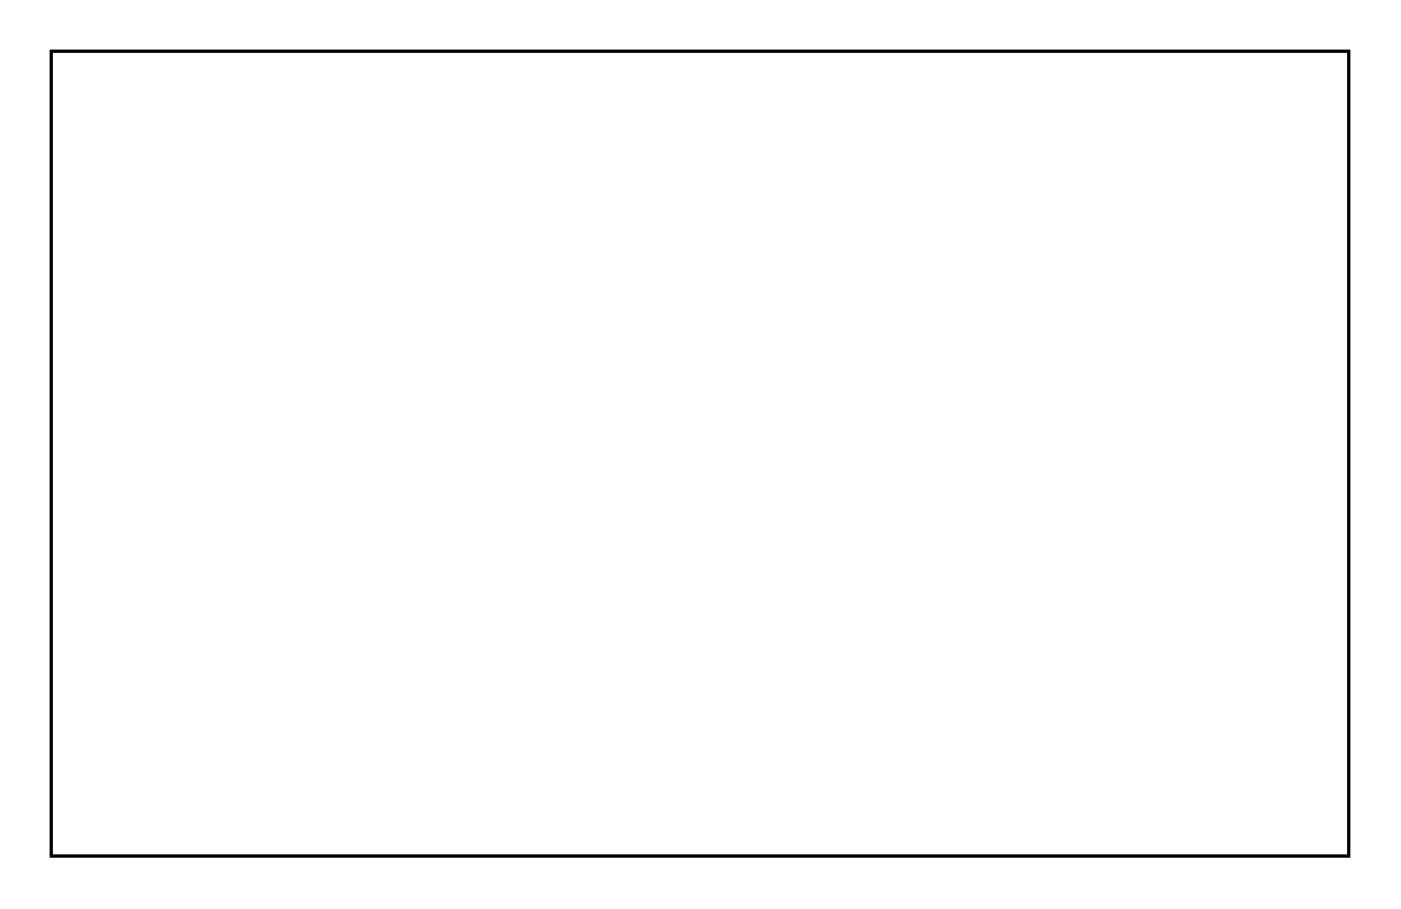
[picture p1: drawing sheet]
<svg xmlns="http://www.w3.org/2000/svg" width="99mm" height="65mm" viewBox="0 0 99 65" stroke-linecap="round" stroke-linejoin="round" font-family="sans-serif">
<path d="M3.6 3.6h92.2v57.2h-92.2z" fill="none" stroke="#000" stroke-width=".2"/>
<path d="M3.6 3.6v57.2h92.2v-57.2zM3.6 3.6h92.2v57.2h-92.2z" fill="#000"/>
<circle cx="75.4" cy="18.9" r=".74" fill="#fff"/>
<circle cx="75.4" cy="18.9" r=".74" fill="none" stroke="#fff" stroke-width=".76" stroke-linecap="butt"/>
<circle cx="62.7" cy="29" r=".74" fill="#fff"/>
<circle cx="62.7" cy="29" r=".74" fill="none" stroke="#fff" stroke-width=".76" stroke-linecap="butt"/>
<circle cx="65.3" cy="29" r=".74" fill="#fff"/>
<circle cx="65.3" cy="29" r=".74" fill="none" stroke="#fff" stroke-width=".76" stroke-linecap="butt"/>
<circle cx="67.8" cy="29" r=".74" fill="#fff"/>
<circle cx="67.8" cy="29" r=".74" fill="none" stroke="#fff" stroke-width=".76" stroke-linecap="butt"/>
<circle cx="24.6" cy="8.7" r=".74" fill="#fff"/>
<circle cx="24.6" cy="8.7" r=".74" fill="none" stroke="#fff" stroke-width=".76" stroke-linecap="butt"/>
<circle cx="24.6" cy="11.3" r=".74" fill="#fff"/>
<circle cx="24.6" cy="11.3" r=".74" fill="none" stroke="#fff" stroke-width=".76" stroke-linecap="butt"/>
<circle cx="9.4" cy="34.1" r=".74" fill="#fff"/>
<circle cx="9.4" cy="34.1" r=".74" fill="none" stroke="#fff" stroke-width=".76" stroke-linecap="butt"/>
<circle cx="9.4" cy="36.7" r=".74" fill="#fff"/>
<circle cx="9.4" cy="36.7" r=".74" fill="none" stroke="#fff" stroke-width=".76" stroke-linecap="butt"/>
<circle cx="9.4" cy="39.2" r=".74" fill="#fff"/>
<circle cx="9.4" cy="39.2" r=".74" fill="none" stroke="#fff" stroke-width=".76" stroke-linecap="butt"/>
<circle cx="9.4" cy="41.7" r=".74" fill="#fff"/>
<circle cx="9.4" cy="41.7" r=".74" fill="none" stroke="#fff" stroke-width=".76" stroke-linecap="butt"/>
<circle cx="9.4" cy="44.3" r=".74" fill="#fff"/>
<circle cx="9.4" cy="44.3" r=".74" fill="none" stroke="#fff" stroke-width=".76" stroke-linecap="butt"/>
<circle cx="9.4" cy="46.8" r=".74" fill="#fff"/>
<circle cx="9.4" cy="46.8" r=".74" fill="none" stroke="#fff" stroke-width=".76" stroke-linecap="butt"/>
<circle cx="9.4" cy="49.4" r=".74" fill="#fff"/>
<circle cx="9.4" cy="49.4" r=".74" fill="none" stroke="#fff" stroke-width=".76" stroke-linecap="butt"/>
<circle cx="9.4" cy="51.9" r=".74" fill="#fff"/>
<circle cx="9.4" cy="51.9" r=".74" fill="none" stroke="#fff" stroke-width=".76" stroke-linecap="butt"/>
<circle cx="9.4" cy="29" r=".74" fill="#fff"/>
<circle cx="9.4" cy="29" r=".74" fill="none" stroke="#fff" stroke-width=".76" stroke-linecap="butt"/>
<circle cx="9.4" cy="31.6" r=".74" fill="#fff"/>
<circle cx="9.4" cy="31.6" r=".74" fill="none" stroke="#fff" stroke-width=".76" stroke-linecap="butt"/>
<circle cx="29.7" cy="49.4" r=".57" fill="#fff"/>
<circle cx="29.7" cy="49.4" r=".57" fill="none" stroke="#fff" stroke-width=".43"/>
<path d="M28.6 48.9a.66 .66 0 0 0-.1 .7 .66 .66 0 0 0 .6 .4h1.3a.66 .66 0 0 0 .7-.6 .66 .66 0 0 0-.7-.7h-1.3zM29.4 49.4a.41 .41 0 0 1 .8 0 .41 .41 0 0 1-.8 0z" fill="#fff"/>
<g fill="none" stroke="#fff" stroke-width=".51">
<path d="M28.6 48.9l.5-.2h1.3a.66 .66 0 0 1 .7 .7 .66 .66 0 0 1-.7 .6h-1.3a.66 .66 0 0 1-.6-.4 .66 .66 0 0 1 .1-.7z"/>
<circle cx="29.8" cy="49.4" r=".41"/>
</g>
<circle cx="29.7" cy="46.8" r=".57" fill="#fff"/>
<circle cx="29.7" cy="46.8" r=".57" fill="none" stroke="#fff" stroke-width=".43"/>
<path d="M28.6 46.4a.66 .66 0 0 0-.1 .7 .66 .66 0 0 0 .6 .4h1.3a.66 .66 0 0 0 .7-.7 .66 .66 0 0 0-.7-.6h-1.3zM29.4 46.8a.41 .41 0 0 1 .8 0 .41 .41 0 0 1-.8 0z" fill="#fff"/>
<g fill="none" stroke="#fff" stroke-width=".51">
<path d="M28.6 46.4l.5-.2h1.3a.66 .66 0 0 1 .7 .6 .66 .66 0 0 1-.7 .7h-1.3a.66 .66 0 0 1-.6-.4 .66 .66 0 0 1 .1-.7z"/>
<circle cx="29.8" cy="46.8" r=".41"/>
</g>
<circle cx="29.7" cy="44.3" r=".57" fill="#fff"/>
<circle cx="29.7" cy="44.3" r=".57" fill="none" stroke="#fff" stroke-width=".43"/>
<path d="M28.6 43.8a.66 .66 0 0 0-.1 .7 .66 .66 0 0 0 .6 .4h1.3a.66 .66 0 0 0 .7-.6 .66 .66 0 0 0-.7-.7h-1.3zM29.4 44.3a.41 .41 0 0 1 .8 0 .41 .41 0 0 1-.8 0z" fill="#fff"/>
<g fill="none" stroke="#fff" stroke-width=".51">
<path d="M28.6 43.8l.5-.2h1.3a.66 .66 0 0 1 .7 .7 .66 .66 0 0 1-.7 .6h-1.3a.66 .66 0 0 1-.6-.4 .66 .66 0 0 1 .1-.7z"/>
<circle cx="29.8" cy="44.3" r=".41"/>
</g>
<circle cx="29.7" cy="41.7" r=".57" fill="#fff"/>
<circle cx="29.7" cy="41.7" r=".57" fill="none" stroke="#fff" stroke-width=".43"/>
<path d="M28.6 41.3a.66 .66 0 0 0-.1 .7 .66 .66 0 0 0 .6 .4h1.3a.66 .66 0 0 0 .7-.7 .66 .66 0 0 0-.7-.6h-1.3zM29.4 41.7a.41 .41 0 0 1 .8 0 .41 .41 0 0 1-.8 0z" fill="#fff"/>
<g fill="none" stroke="#fff" stroke-width=".51">
<path d="M28.6 41.3l.5-.2h1.3a.66 .66 0 0 1 .7 .6 .66 .66 0 0 1-.7 .7h-1.3a.66 .66 0 0 1-.6-.4 .66 .66 0 0 1 .1-.7z"/>
<circle cx="29.8" cy="41.7" r=".41"/>
</g>
<circle cx="29.7" cy="39.2" r=".57" fill="#fff"/>
<circle cx="29.7" cy="39.2" r=".57" fill="none" stroke="#fff" stroke-width=".43"/>
<path d="M28.6 38.7a.66 .66 0 0 0-.1 .8 .66 .66 0 0 0 .6 .4h1.3a.66 .66 0 0 0 .7-.7 .66 .66 0 0 0-.7-.7h-1.3zM29.4 39.2a.41 .41 0 0 1 .8 0 .41 .41 0 0 1-.8 0z" fill="#fff"/>
<g fill="none" stroke="#fff" stroke-width=".51">
<path d="M28.6 38.7l.5-.2h1.3a.66 .66 0 0 1 .7 .7 .66 .66 0 0 1-.7 .7h-1.3a.66 .66 0 0 1-.6-.4 .66 .66 0 0 1 .1-.8z"/>
<circle cx="29.8" cy="39.2" r=".41"/>
</g>
<circle cx="29.7" cy="36.7" r=".57" fill="#fff"/>
<circle cx="29.7" cy="36.7" r=".57" fill="none" stroke="#fff" stroke-width=".43"/>
<path d="M28.6 36.2a.66 .66 0 0 0-.1 .7 .66 .66 0 0 0 .6 .4h1.3a.66 .66 0 0 0 .7-.6 .66 .66 0 0 0-.7-.7h-1.3zM29.4 36.7a.41 .41 0 0 1 .8 0 .41 .41 0 0 1-.8 0z" fill="#fff"/>
<g fill="none" stroke="#fff" stroke-width=".51">
<path d="M28.6 36.2l.5-.2h1.3a.66 .66 0 0 1 .7 .7 .66 .66 0 0 1-.7 .6h-1.3a.66 .66 0 0 1-.6-.4 .66 .66 0 0 1 .1-.7z"/>
<circle cx="29.8" cy="36.7" r=".41"/>
</g>
<circle cx="29.7" cy="34.1" r=".57" fill="#fff"/>
<circle cx="29.7" cy="34.1" r=".57" fill="none" stroke="#fff" stroke-width=".43"/>
<path d="M28.6 33.7a.66 .66 0 0 0-.1 .7 .66 .66 0 0 0 .6 .4h1.3a.66 .66 0 0 0 .7-.7 .66 .66 0 0 0-.7-.6h-1.3zM29.4 34.1a.41 .41 0 0 1 .8 0 .41 .41 0 0 1-.8 0z" fill="#fff"/>
<g fill="none" stroke="#fff" stroke-width=".51">
<path d="M28.6 33.7l.5-.2h1.3a.66 .66 0 0 1 .7 .6 .66 .66 0 0 1-.7 .7h-1.3a.66 .66 0 0 1-.6-.4 .66 .66 0 0 1 .1-.7z"/>
<circle cx="29.8" cy="34.1" r=".41"/>
</g>
<circle cx="29.7" cy="31.6" r=".57" fill="#fff"/>
<circle cx="29.7" cy="31.6" r=".57" fill="none" stroke="#fff" stroke-width=".43"/>
<path d="M28.6 31.1a.66 .66 0 0 0-.1 .7 .66 .66 0 0 0 .6 .4h1.3a.66 .66 0 0 0 .7-.6 .66 .66 0 0 0-.7-.7h-1.3zM29.4 31.6a.41 .41 0 0 1 .8 0 .41 .41 0 0 1-.8 0z" fill="#fff"/>
<g fill="none" stroke="#fff" stroke-width=".51">
<path d="M28.6 31.1l.5-.2h1.3a.66 .66 0 0 1 .7 .7 .66 .66 0 0 1-.7 .6h-1.3a.66 .66 0 0 1-.6-.4 .66 .66 0 0 1 .1-.7z"/>
<circle cx="29.8" cy="31.6" r=".41"/>
</g>
<circle cx="29.7" cy="29" r=".57" fill="#fff"/>
<circle cx="29.7" cy="29" r=".57" fill="none" stroke="#fff" stroke-width=".43"/>
<path d="M28.6 28.6a.66 .66 0 0 0-.1 .7 .66 .66 0 0 0 .6 .4h1.3a.66 .66 0 0 0 .7-.7 .66 .66 0 0 0-.7-.6h-1.3zM29.4 29a.41 .41 0 0 1 .8 0 .41 .41 0 0 1-.8 0z" fill="#fff"/>
<g fill="none" stroke="#fff" stroke-width=".51">
<path d="M28.6 28.6l.5-.2h1.3a.66 .66 0 0 1 .7 .6 .66 .66 0 0 1-.7 .7h-1.3a.66 .66 0 0 1-.6-.4 .66 .66 0 0 1 .1-.7z"/>
<circle cx="29.8" cy="29" r=".41"/>
</g>
<circle cx="29.7" cy="26.5" r=".57" fill="#fff"/>
<circle cx="29.7" cy="26.5" r=".57" fill="none" stroke="#fff" stroke-width=".43"/>
<path d="M28.6 26a.66 .66 0 0 0-.1 .8 .66 .66 0 0 0 .6 .4h1.3a.66 .66 0 0 0 .7-.7 .66 .66 0 0 0-.7-.7h-1.3zM29.4 26.5a.41 .41 0 0 1 .8 0 .41 .41 0 0 1-.8 0z" fill="#fff"/>
<g fill="none" stroke="#fff" stroke-width=".51">
<path d="M28.6 26l.5-.2h1.3a.66 .66 0 0 1 .7 .7 .66 .66 0 0 1-.7 .7h-1.3a.66 .66 0 0 1-.6-.4 .66 .66 0 0 1 .1-.8z"/>
<circle cx="29.8" cy="26.5" r=".41"/>
</g>
<circle cx="29.7" cy="24" r=".57" fill="#fff"/>
<circle cx="29.7" cy="24" r=".57" fill="none" stroke="#fff" stroke-width=".43"/>
<path d="M28.6 23.5a.66 .66 0 0 0-.1 .7 .66 .66 0 0 0 .6 .4h1.3a.66 .66 0 0 0 .7-.6 .66 .66 0 0 0-.7-.7h-1.3zM29.4 24a.41 .41 0 0 1 .8 0 .41 .41 0 0 1-.8 0z" fill="#fff"/>
<g fill="none" stroke="#fff" stroke-width=".51">
<path d="M28.6 23.5l.5-.2h1.3a.66 .66 0 0 1 .7 .7 .66 .66 0 0 1-.7 .6h-1.3a.66 .66 0 0 1-.6-.4 .66 .66 0 0 1 .1-.7z"/>
<circle cx="29.8" cy="24" r=".41"/>
</g>
<circle cx="29.7" cy="21.4" r=".57" fill="#fff"/>
<circle cx="29.7" cy="21.4" r=".57" fill="none" stroke="#fff" stroke-width=".43"/>
<path d="M28.6 21a.66 .66 0 0 0-.1 .7 .66 .66 0 0 0 .6 .4h1.3a.66 .66 0 0 0 .7-.7 .66 .66 0 0 0-.7-.6h-1.3zM29.4 21.4a.41 .41 0 0 1 .8 0 .41 .41 0 0 1-.8 0z" fill="#fff"/>
<g fill="none" stroke="#fff" stroke-width=".51">
<path d="M28.6 21l.5-.2h1.3a.66 .66 0 0 1 .7 .6 .66 .66 0 0 1-.7 .7h-1.3a.66 .66 0 0 1-.6-.4 .66 .66 0 0 1 .1-.7z"/>
<circle cx="29.8" cy="21.4" r=".41"/>
</g>
<circle cx="29.7" cy="18.9" r=".57" fill="#fff"/>
<circle cx="29.7" cy="18.9" r=".57" fill="none" stroke="#fff" stroke-width=".43"/>
<path d="M28.6 18.4a.66 .66 0 0 0-.1 .7 .66 .66 0 0 0 .6 .4h1.3a.66 .66 0 0 0 .7-.6 .66 .66 0 0 0-.7-.7h-1.3zM29.4 18.9a.41 .41 0 0 1 .8 0 .41 .41 0 0 1-.8 0z" fill="#fff"/>
<g fill="none" stroke="#fff" stroke-width=".51">
<path d="M28.6 18.4l.5-.2h1.3a.66 .66 0 0 1 .7 .7 .66 .66 0 0 1-.7 .6h-1.3a.66 .66 0 0 1-.6-.4 .66 .66 0 0 1 .1-.7z"/>
<circle cx="29.8" cy="18.9" r=".41"/>
</g>
<circle cx="29.7" cy="16.3" r=".57" fill="#fff"/>
<circle cx="29.7" cy="16.3" r=".57" fill="none" stroke="#fff" stroke-width=".43"/>
<path d="M28.6 15.9a.66 .66 0 0 0-.1 .7 .66 .66 0 0 0 .6 .4h1.3a.66 .66 0 0 0 .7-.7 .66 .66 0 0 0-.7-.6h-1.3zM29.4 16.3a.41 .41 0 0 1 .8 0 .41 .41 0 0 1-.8 0z" fill="#fff"/>
<g fill="none" stroke="#fff" stroke-width=".51">
<path d="M28.6 15.9l.5-.2h1.3a.66 .66 0 0 1 .7 .6 .66 .66 0 0 1-.7 .7h-1.3a.66 .66 0 0 1-.6-.4 .66 .66 0 0 1 .1-.7z"/>
<circle cx="29.8" cy="16.3" r=".41"/>
</g>
<circle cx="29.7" cy="13.8" r=".57" fill="#fff"/>
<circle cx="29.7" cy="13.8" r=".57" fill="none" stroke="#fff" stroke-width=".43"/>
<path d="M28.6 13.3a.66 .66 0 0 0-.1 .8 .66 .66 0 0 0 .6 .4h1.3a.66 .66 0 0 0 .7-.7 .66 .66 0 0 0-.7-.7h-1.3zM29.4 13.8a.41 .41 0 0 1 .8 0 .41 .41 0 0 1-.8 0z" fill="#fff"/>
<g fill="none" stroke="#fff" stroke-width=".51">
<path d="M28.6 13.3l.5-.2h1.3a.66 .66 0 0 1 .7 .7 .66 .66 0 0 1-.7 .7h-1.3a.66 .66 0 0 1-.6-.4 .66 .66 0 0 1 .1-.8z"/>
<circle cx="29.8" cy="13.8" r=".41"/>
</g>
<circle cx="55.1" cy="13.8" r=".57" fill="#fff"/>
<circle cx="55.1" cy="13.8" r=".57" fill="none" stroke="#fff" stroke-width=".43"/>
<path d="M54 13.3a.66 .66 0 0 0-.2 .8 .66 .66 0 0 0 .6 .4h1.3a.66 .66 0 0 0 .7-.7 .66 .66 0 0 0-.7-.7h-1.3zM54.7 13.8a.41 .41 0 0 1 .8 0 .41 .41 0 0 1-.8 0z" fill="#fff"/>
<g fill="none" stroke="#fff" stroke-width=".51">
<path d="M54 13.3l.4-.2h1.3a.66 .66 0 0 1 .7 .7 .66 .66 0 0 1-.7 .7h-1.3a.66 .66 0 0 1-.6-.4 .66 .66 0 0 1 .2-.8z"/>
<circle cx="55.1" cy="13.8" r=".41"/>
</g>
<circle cx="55.1" cy="16.3" r=".57" fill="#fff"/>
<circle cx="55.1" cy="16.3" r=".57" fill="none" stroke="#fff" stroke-width=".43"/>
<path d="M54 15.9a.66 .66 0 0 0-.2 .7 .66 .66 0 0 0 .6 .4h1.3a.66 .66 0 0 0 .7-.7 .66 .66 0 0 0-.7-.6h-1.3zM54.7 16.3a.41 .41 0 0 1 .8 0 .41 .41 0 0 1-.8 0z" fill="#fff"/>
<g fill="none" stroke="#fff" stroke-width=".51">
<path d="M54 15.9l.4-.2h1.3a.66 .66 0 0 1 .7 .6 .66 .66 0 0 1-.7 .7h-1.3a.66 .66 0 0 1-.6-.4 .66 .66 0 0 1 .2-.7z"/>
<circle cx="55.1" cy="16.3" r=".41"/>
</g>
<circle cx="55.1" cy="18.9" r=".57" fill="#fff"/>
<circle cx="55.1" cy="18.9" r=".57" fill="none" stroke="#fff" stroke-width=".43"/>
<path d="M54 18.4a.66 .66 0 0 0-.2 .7 .66 .66 0 0 0 .6 .4h1.3a.66 .66 0 0 0 .7-.6 .66 .66 0 0 0-.7-.7h-1.3zM54.7 18.9a.41 .41 0 0 1 .8 0 .41 .41 0 0 1-.8 0z" fill="#fff"/>
<g fill="none" stroke="#fff" stroke-width=".51">
<path d="M54 18.4l.4-.2h1.3a.66 .66 0 0 1 .7 .7 .66 .66 0 0 1-.7 .6h-1.3a.66 .66 0 0 1-.6-.4 .66 .66 0 0 1 .2-.7z"/>
<circle cx="55.1" cy="18.9" r=".41"/>
</g>
<circle cx="55.1" cy="21.4" r=".57" fill="#fff"/>
<circle cx="55.1" cy="21.4" r=".57" fill="none" stroke="#fff" stroke-width=".43"/>
<path d="M54 21a.66 .66 0 0 0-.2 .7 .66 .66 0 0 0 .6 .4h1.3a.66 .66 0 0 0 .7-.7 .66 .66 0 0 0-.7-.6h-1.3zM54.7 21.4a.41 .41 0 0 1 .8 0 .41 .41 0 0 1-.8 0z" fill="#fff"/>
<g fill="none" stroke="#fff" stroke-width=".51">
<path d="M54 21l.4-.2h1.3a.66 .66 0 0 1 .7 .6 .66 .66 0 0 1-.7 .7h-1.3a.66 .66 0 0 1-.6-.4 .66 .66 0 0 1 .2-.7z"/>
<circle cx="55.1" cy="21.4" r=".41"/>
</g>
<circle cx="55.1" cy="24" r=".57" fill="#fff"/>
<circle cx="55.1" cy="24" r=".57" fill="none" stroke="#fff" stroke-width=".43"/>
<path d="M54 23.5a.66 .66 0 0 0-.2 .7 .66 .66 0 0 0 .7 .4h1.3a.66 .66 0 0 0 .6-.6 .66 .66 0 0 0-.6-.7h-1.3zM54.7 24a.41 .41 0 0 1 .8 0 .41 .41 0 0 1-.8 0z" fill="#fff"/>
<g fill="none" stroke="#fff" stroke-width=".51">
<path d="M54 23.5l.5-.2h1.3a.66 .66 0 0 1 .6 .7 .66 .66 0 0 1-.6 .6h-1.3a.66 .66 0 0 1-.7-.4 .66 .66 0 0 1 .2-.7z"/>
<circle cx="55.1" cy="24" r=".41"/>
</g>
<circle cx="55.1" cy="26.5" r=".57" fill="#fff"/>
<circle cx="55.1" cy="26.5" r=".57" fill="none" stroke="#fff" stroke-width=".43"/>
<path d="M54 26a.66 .66 0 0 0-.2 .8 .66 .66 0 0 0 .6 .4h1.3a.66 .66 0 0 0 .7-.7 .66 .66 0 0 0-.7-.7h-1.3zM54.7 26.5a.41 .41 0 0 1 .8 0 .41 .41 0 0 1-.8 0z" fill="#fff"/>
<g fill="none" stroke="#fff" stroke-width=".51">
<path d="M54 26l.4-.2h1.3a.66 .66 0 0 1 .7 .7 .66 .66 0 0 1-.7 .7h-1.3a.66 .66 0 0 1-.6-.4 .66 .66 0 0 1 .2-.8z"/>
<circle cx="55.1" cy="26.5" r=".41"/>
</g>
<circle cx="55.1" cy="29" r=".57" fill="#fff"/>
<circle cx="55.1" cy="29" r=".57" fill="none" stroke="#fff" stroke-width=".43"/>
<path d="M54 28.6a.66 .66 0 0 0-.2 .7 .66 .66 0 0 0 .6 .4h1.3a.66 .66 0 0 0 .7-.7 .66 .66 0 0 0-.7-.6h-1.3zM54.7 29a.41 .41 0 0 1 .8 0 .41 .41 0 0 1-.8 0z" fill="#fff"/>
<g fill="none" stroke="#fff" stroke-width=".51">
<path d="M54 28.6l.4-.2h1.3a.66 .66 0 0 1 .7 .6 .66 .66 0 0 1-.7 .7h-1.3a.66 .66 0 0 1-.6-.4 .66 .66 0 0 1 .2-.7z"/>
<circle cx="55.1" cy="29" r=".41"/>
</g>
<circle cx="55.1" cy="31.6" r=".57" fill="#fff"/>
<circle cx="55.1" cy="31.6" r=".57" fill="none" stroke="#fff" stroke-width=".43"/>
<path d="M54 31.1a.66 .66 0 0 0-.2 .7 .66 .66 0 0 0 .6 .4h1.3a.66 .66 0 0 0 .7-.6 .66 .66 0 0 0-.7-.7h-1.3zM54.7 31.6a.41 .41 0 0 1 .8 0 .41 .41 0 0 1-.8 0z" fill="#fff"/>
<g fill="none" stroke="#fff" stroke-width=".51">
<path d="M54 31.1l.4-.2h1.3a.66 .66 0 0 1 .7 .7 .66 .66 0 0 1-.7 .6h-1.3a.66 .66 0 0 1-.6-.4 .66 .66 0 0 1 .2-.7z"/>
<circle cx="55.1" cy="31.6" r=".41"/>
</g>
<circle cx="55.1" cy="34.1" r=".57" fill="#fff"/>
<circle cx="55.1" cy="34.1" r=".57" fill="none" stroke="#fff" stroke-width=".43"/>
<path d="M54 33.7a.66 .66 0 0 0-.2 .7 .66 .66 0 0 0 .6 .4h1.3a.66 .66 0 0 0 .7-.7 .66 .66 0 0 0-.7-.6h-1.3zM54.7 34.1a.41 .41 0 0 1 .8 0 .41 .41 0 0 1-.8 0z" fill="#fff"/>
<g fill="none" stroke="#fff" stroke-width=".51">
<path d="M54 33.7l.4-.2h1.3a.66 .66 0 0 1 .7 .6 .66 .66 0 0 1-.7 .7h-1.3a.66 .66 0 0 1-.6-.4 .66 .66 0 0 1 .2-.7z"/>
<circle cx="55.1" cy="34.1" r=".41"/>
</g>
<circle cx="55.1" cy="36.7" r=".57" fill="#fff"/>
<circle cx="55.1" cy="36.7" r=".57" fill="none" stroke="#fff" stroke-width=".43"/>
<path d="M54 36.2a.66 .66 0 0 0-.2 .7 .66 .66 0 0 0 .6 .4h1.3a.66 .66 0 0 0 .7-.6 .66 .66 0 0 0-.7-.7h-1.3zM54.7 36.7a.41 .41 0 0 1 .8 0 .41 .41 0 0 1-.8 0z" fill="#fff"/>
<g fill="none" stroke="#fff" stroke-width=".51">
<path d="M54 36.2l.4-.2h1.3a.66 .66 0 0 1 .7 .7 .66 .66 0 0 1-.7 .6h-1.3a.66 .66 0 0 1-.6-.4 .66 .66 0 0 1 .2-.7z"/>
<circle cx="55.1" cy="36.7" r=".41"/>
</g>
<circle cx="55.1" cy="39.2" r=".57" fill="#fff"/>
<circle cx="55.1" cy="39.2" r=".57" fill="none" stroke="#fff" stroke-width=".43"/>
<path d="M54 38.7a.66 .66 0 0 0-.2 .8 .66 .66 0 0 0 .6 .4h1.3a.66 .66 0 0 0 .7-.7 .66 .66 0 0 0-.7-.7h-1.3zM54.7 39.2a.41 .41 0 0 1 .8 0 .41 .41 0 0 1-.8 0z" fill="#fff"/>
<g fill="none" stroke="#fff" stroke-width=".51">
<path d="M54 38.7l.4-.2h1.3a.66 .66 0 0 1 .7 .7 .66 .66 0 0 1-.7 .7h-1.3a.66 .66 0 0 1-.6-.4 .66 .66 0 0 1 .2-.8z"/>
<circle cx="55.1" cy="39.2" r=".41"/>
</g>
<circle cx="55.1" cy="41.7" r=".57" fill="#fff"/>
<circle cx="55.1" cy="41.7" r=".57" fill="none" stroke="#fff" stroke-width=".43"/>
<path d="M54 41.3a.66 .66 0 0 0-.2 .7 .66 .66 0 0 0 .6 .4h1.3a.66 .66 0 0 0 .7-.7 .66 .66 0 0 0-.7-.6h-1.3zM54.7 41.7a.41 .41 0 0 1 .8 0 .41 .41 0 0 1-.8 0z" fill="#fff"/>
<g fill="none" stroke="#fff" stroke-width=".51">
<path d="M54 41.3l.4-.2h1.3a.66 .66 0 0 1 .7 .6 .66 .66 0 0 1-.7 .7h-1.3a.66 .66 0 0 1-.6-.4 .66 .66 0 0 1 .2-.7z"/>
<circle cx="55.1" cy="41.7" r=".41"/>
</g>
<circle cx="55.1" cy="44.3" r=".57" fill="#fff"/>
<circle cx="55.1" cy="44.3" r=".57" fill="none" stroke="#fff" stroke-width=".43"/>
<path d="M54 43.8a.66 .66 0 0 0-.2 .7 .66 .66 0 0 0 .6 .4h1.3a.66 .66 0 0 0 .7-.6 .66 .66 0 0 0-.7-.7h-1.3zM54.7 44.3a.41 .41 0 0 1 .8 0 .41 .41 0 0 1-.8 0z" fill="#fff"/>
<g fill="none" stroke="#fff" stroke-width=".51">
<path d="M54 43.8l.4-.2h1.3a.66 .66 0 0 1 .7 .7 .66 .66 0 0 1-.7 .6h-1.3a.66 .66 0 0 1-.6-.4 .66 .66 0 0 1 .2-.7z"/>
<circle cx="55.1" cy="44.3" r=".41"/>
</g>
<circle cx="55.1" cy="46.8" r=".57" fill="#fff"/>
<circle cx="55.1" cy="46.8" r=".57" fill="none" stroke="#fff" stroke-width=".43"/>
<path d="M54 46.4a.66 .66 0 0 0-.2 .7 .66 .66 0 0 0 .6 .4h1.3a.66 .66 0 0 0 .7-.7 .66 .66 0 0 0-.7-.6h-1.3zM54.7 46.8a.41 .41 0 0 1 .8 0 .41 .41 0 0 1-.8 0z" fill="#fff"/>
<g fill="none" stroke="#fff" stroke-width=".51">
<path d="M54 46.4l.4-.2h1.3a.66 .66 0 0 1 .7 .6 .66 .66 0 0 1-.7 .7h-1.3a.66 .66 0 0 1-.6-.4 .66 .66 0 0 1 .2-.7z"/>
<circle cx="55.1" cy="46.8" r=".41"/>
</g>
<circle cx="55.1" cy="49.4" r=".57" fill="#fff"/>
<circle cx="55.1" cy="49.4" r=".57" fill="none" stroke="#fff" stroke-width=".43"/>
<path d="M54 48.9a.66 .66 0 0 0-.2 .7 .66 .66 0 0 0 .6 .4h1.3a.66 .66 0 0 0 .7-.6 .66 .66 0 0 0-.7-.7h-1.3zM54.7 49.4a.41 .41 0 0 1 .8 0 .41 .41 0 0 1-.8 0z" fill="#fff"/>
<g fill="none" stroke="#fff" stroke-width=".51">
<path d="M54 48.9l.4-.2h1.3a.66 .66 0 0 1 .7 .7 .66 .66 0 0 1-.7 .6h-1.3a.66 .66 0 0 1-.6-.4 .66 .66 0 0 1 .2-.7z"/>
<circle cx="55.1" cy="49.4" r=".41"/>
</g>
<circle cx="72.9" cy="54.4" r=".74" fill="#fff"/>
<circle cx="72.9" cy="54.4" r=".74" fill="none" stroke="#fff" stroke-width=".76" stroke-linecap="butt"/>
<circle cx="14.5" cy="11.3" r=".74" fill="#fff"/>
<circle cx="14.5" cy="11.3" r=".74" fill="none" stroke="#fff" stroke-width=".76" stroke-linecap="butt"/>
<circle cx="14.5" cy="6.2" r=".74" fill="#fff"/>
<circle cx="14.5" cy="6.2" r=".74" fill="none" stroke="#fff" stroke-width=".76" stroke-linecap="butt"/>
<circle cx="67.8" cy="13.8" r=".74" fill="#fff"/>
<circle cx="67.8" cy="13.8" r=".74" fill="none" stroke="#fff" stroke-width=".76" stroke-linecap="butt"/>
<circle cx="62.7" cy="13.8" r=".74" fill="#fff"/>
<circle cx="62.7" cy="13.8" r=".74" fill="none" stroke="#fff" stroke-width=".76" stroke-linecap="butt"/>
<circle cx="62.7" cy="18.9" r=".74" fill="#fff"/>
<circle cx="62.7" cy="18.9" r=".74" fill="none" stroke="#fff" stroke-width=".76" stroke-linecap="butt"/>
<circle cx="88.1" cy="39.2" r=".74" fill="#fff"/>
<circle cx="88.1" cy="39.2" r=".74" fill="none" stroke="#fff" stroke-width=".76" stroke-linecap="butt"/>
<circle cx="88.1" cy="26.5" r=".74" fill="#fff"/>
<circle cx="88.1" cy="26.5" r=".74" fill="none" stroke="#fff" stroke-width=".76" stroke-linecap="butt"/>
<circle cx="93.2" cy="6.2" r="1.85" fill="#fff"/>
<circle cx="93.2" cy="6.2" r="1.85" fill="none" stroke="#fff" stroke-width=".76" stroke-linecap="butt"/>
<circle cx="9.4" cy="57" r="1.85" fill="#fff"/>
<circle cx="9.4" cy="57" r="1.85" fill="none" stroke="#fff" stroke-width=".76" stroke-linecap="butt"/>
<circle cx="10.5" cy="23.4" r="1.85" fill="#fff"/>
<circle cx="10.5" cy="23.4" r="1.85" fill="none" stroke="#fff" stroke-width=".76" stroke-linecap="butt"/>
<circle cx="93.2" cy="57" r="1.85" fill="#fff"/>
<circle cx="93.2" cy="57" r="1.85" fill="none" stroke="#fff" stroke-width=".76" stroke-linecap="butt"/>
<circle cx="83.1" cy="39.2" r=".74" fill="#fff"/>
<circle cx="83.1" cy="39.2" r=".74" fill="none" stroke="#fff" stroke-width=".76" stroke-linecap="butt"/>
<circle cx="83.1" cy="26.5" r=".74" fill="#fff"/>
<circle cx="83.1" cy="26.5" r=".74" fill="none" stroke="#fff" stroke-width=".76" stroke-linecap="butt"/>
<circle cx="24.6" cy="41.7" r=".74" fill="#fff"/>
<circle cx="24.6" cy="41.7" r=".74" fill="none" stroke="#fff" stroke-width=".76" stroke-linecap="butt"/>
<circle cx="24.6" cy="44.3" r=".74" fill="#fff"/>
<circle cx="24.6" cy="44.3" r=".74" fill="none" stroke="#fff" stroke-width=".76" stroke-linecap="butt"/>
<circle cx="24.6" cy="46.8" r=".74" fill="#fff"/>
<circle cx="24.6" cy="46.8" r=".74" fill="none" stroke="#fff" stroke-width=".76" stroke-linecap="butt"/>
<circle cx="24.6" cy="49.4" r=".74" fill="#fff"/>
<circle cx="24.6" cy="49.4" r=".74" fill="none" stroke="#fff" stroke-width=".76" stroke-linecap="butt"/>
<circle cx="75.4" cy="31.6" r=".74" fill="#fff"/>
<circle cx="75.4" cy="31.6" r=".74" fill="none" stroke="#fff" stroke-width=".76" stroke-linecap="butt"/>
<circle cx="75.4" cy="13.8" r=".74" fill="#fff"/>
<circle cx="75.4" cy="13.8" r=".74" fill="none" stroke="#fff" stroke-width=".76" stroke-linecap="butt"/>
<circle cx="78" cy="13.8" r=".74" fill="#fff"/>
<circle cx="78" cy="13.8" r=".74" fill="none" stroke="#fff" stroke-width=".76" stroke-linecap="butt"/>
<circle cx="80.5" cy="13.8" r=".74" fill="#fff"/>
<circle cx="80.5" cy="13.8" r=".74" fill="none" stroke="#fff" stroke-width=".76" stroke-linecap="butt"/>
<circle cx="83.1" cy="13.8" r=".74" fill="#fff"/>
<circle cx="83.1" cy="13.8" r=".74" fill="none" stroke="#fff" stroke-width=".76" stroke-linecap="butt"/>
<circle cx="75.4" cy="54.4" r=".74" fill="#fff"/>
<circle cx="75.4" cy="54.4" r=".74" fill="none" stroke="#fff" stroke-width=".76" stroke-linecap="butt"/>
<circle cx="80.5" cy="54.4" r=".74" fill="#fff"/>
<circle cx="80.5" cy="54.4" r=".74" fill="none" stroke="#fff" stroke-width=".76" stroke-linecap="butt"/>
<circle cx="78" cy="54.4" r=".74" fill="#fff"/>
<circle cx="78" cy="54.4" r=".74" fill="none" stroke="#fff" stroke-width=".76" stroke-linecap="butt"/>
<circle cx="62.7" cy="26.5" r=".74" fill="#fff"/>
<circle cx="62.7" cy="26.5" r=".74" fill="none" stroke="#fff" stroke-width=".76" stroke-linecap="butt"/>
<circle cx="65.3" cy="26.5" r=".74" fill="#fff"/>
<circle cx="65.3" cy="26.5" r=".74" fill="none" stroke="#fff" stroke-width=".76" stroke-linecap="butt"/>
<circle cx="67.8" cy="26.5" r=".74" fill="#fff"/>
<circle cx="67.8" cy="26.5" r=".74" fill="none" stroke="#fff" stroke-width=".76" stroke-linecap="butt"/>
<circle cx="62.7" cy="34.1" r=".74" fill="#fff"/>
<circle cx="62.7" cy="34.1" r=".74" fill="none" stroke="#fff" stroke-width=".76" stroke-linecap="butt"/>
<circle cx="65.3" cy="34.1" r=".74" fill="#fff"/>
<circle cx="65.3" cy="34.1" r=".74" fill="none" stroke="#fff" stroke-width=".76" stroke-linecap="butt"/>
<circle cx="67.8" cy="34.1" r=".74" fill="#fff"/>
<circle cx="67.8" cy="34.1" r=".74" fill="none" stroke="#fff" stroke-width=".76" stroke-linecap="butt"/>
<circle cx="62.7" cy="41.7" r=".74" fill="#fff"/>
<circle cx="62.7" cy="41.7" r=".74" fill="none" stroke="#fff" stroke-width=".76" stroke-linecap="butt"/>
<circle cx="65.3" cy="41.7" r=".74" fill="#fff"/>
<circle cx="65.3" cy="41.7" r=".74" fill="none" stroke="#fff" stroke-width=".76" stroke-linecap="butt"/>
<circle cx="67.8" cy="41.7" r=".74" fill="#fff"/>
<circle cx="67.8" cy="41.7" r=".74" fill="none" stroke="#fff" stroke-width=".76" stroke-linecap="butt"/>
<circle cx="62.7" cy="36.7" r=".74" fill="#fff"/>
<circle cx="62.7" cy="36.7" r=".74" fill="none" stroke="#fff" stroke-width=".76" stroke-linecap="butt"/>
<circle cx="65.3" cy="36.7" r=".74" fill="#fff"/>
<circle cx="65.3" cy="36.7" r=".74" fill="none" stroke="#fff" stroke-width=".76" stroke-linecap="butt"/>
<circle cx="67.8" cy="36.7" r=".74" fill="#fff"/>
<circle cx="67.8" cy="36.7" r=".74" fill="none" stroke="#fff" stroke-width=".76" stroke-linecap="butt"/>
<circle cx="62.7" cy="24" r=".74" fill="#fff"/>
<circle cx="62.7" cy="24" r=".74" fill="none" stroke="#fff" stroke-width=".76" stroke-linecap="butt"/>
<circle cx="65.3" cy="24" r=".74" fill="#fff"/>
<circle cx="65.3" cy="24" r=".74" fill="none" stroke="#fff" stroke-width=".76" stroke-linecap="butt"/>
<circle cx="67.8" cy="24" r=".74" fill="#fff"/>
<circle cx="67.8" cy="24" r=".74" fill="none" stroke="#fff" stroke-width=".76" stroke-linecap="butt"/>
<circle cx="19.6" cy="8.7" r=".74" fill="#fff"/>
<circle cx="19.6" cy="8.7" r=".74" fill="none" stroke="#fff" stroke-width=".76" stroke-linecap="butt"/>
<circle cx="19.6" cy="11.3" r=".74" fill="#fff"/>
<circle cx="19.6" cy="11.3" r=".74" fill="none" stroke="#fff" stroke-width=".76" stroke-linecap="butt"/>
<circle cx="19.6" cy="13.8" r=".74" fill="#fff"/>
<circle cx="19.6" cy="13.8" r=".74" fill="none" stroke="#fff" stroke-width=".76" stroke-linecap="butt"/>
<circle cx="19.6" cy="16.3" r=".74" fill="#fff"/>
<circle cx="19.6" cy="16.3" r=".74" fill="none" stroke="#fff" stroke-width=".76" stroke-linecap="butt"/>
<circle cx="6.9" cy="8.7" r=".74" fill="#fff"/>
<circle cx="6.9" cy="8.7" r=".74" fill="none" stroke="#fff" stroke-width=".76" stroke-linecap="butt"/>
<circle cx="6.9" cy="11.3" r=".74" fill="#fff"/>
<circle cx="6.9" cy="11.3" r=".74" fill="none" stroke="#fff" stroke-width=".76" stroke-linecap="butt"/>
<circle cx="6.9" cy="13.8" r=".74" fill="#fff"/>
<circle cx="6.9" cy="13.8" r=".74" fill="none" stroke="#fff" stroke-width=".76" stroke-linecap="butt"/>
<circle cx="6.9" cy="16.3" r=".74" fill="#fff"/>
<circle cx="6.9" cy="16.3" r=".74" fill="none" stroke="#fff" stroke-width=".76" stroke-linecap="butt"/>
<circle cx="62.7" cy="51.9" r=".74" fill="#fff"/>
<circle cx="62.7" cy="51.9" r=".74" fill="none" stroke="#fff" stroke-width=".76" stroke-linecap="butt"/>
<circle cx="62.7" cy="54.4" r=".74" fill="#fff"/>
<circle cx="62.7" cy="54.4" r=".74" fill="none" stroke="#fff" stroke-width=".76" stroke-linecap="butt"/>
<circle cx="62.7" cy="57" r=".74" fill="#fff"/>
<circle cx="62.7" cy="57" r=".74" fill="none" stroke="#fff" stroke-width=".76" stroke-linecap="butt"/>
<circle cx="62.7" cy="59.5" r=".74" fill="#fff"/>
<circle cx="62.7" cy="59.5" r=".74" fill="none" stroke="#fff" stroke-width=".76" stroke-linecap="butt"/>
<path d="M8.3 5.3h2.2v1.8h-2.2z" fill="#fff"/>
<path d="M8.3 5.3h2.2v1.8h-2.2z" fill="none" stroke="#fff" stroke-width=".25"/>
<path d="M8.3 12.9h2.2v1.8h-2.2z" fill="#fff"/>
<path d="M8.3 12.9h2.2v1.8h-2.2z" fill="none" stroke="#fff" stroke-width=".25"/>
<path d="M8.3 10.4h2.2v1.8h-2.2z" fill="#fff"/>
<path d="M8.3 10.4h2.2v1.8h-2.2z" fill="none" stroke="#fff" stroke-width=".25"/>
<path d="M8.3 18h2.2v1.8h-2.2z" fill="#fff"/>
<path d="M8.3 18h2.2v1.8h-2.2z" fill="none" stroke="#fff" stroke-width=".25"/>
<path d="M21 7.8h2.2v1.8h-2.2z" fill="#fff"/>
<path d="M21 7.8h2.2v1.8h-2.2z" fill="none" stroke="#fff" stroke-width=".25"/>
<path d="M21 10.4h2.2v1.8h-2.2z" fill="#fff"/>
<path d="M21 10.4h2.2v1.8h-2.2z" fill="none" stroke="#fff" stroke-width=".25"/>
<path d="M21 12.9h2.2v1.8h-2.2z" fill="#fff"/>
<path d="M21 12.9h2.2v1.8h-2.2z" fill="none" stroke="#fff" stroke-width=".25"/>
<path d="M21 15.4h2.2v1.8h-2.2z" fill="#fff"/>
<path d="M21 15.4h2.2v1.8h-2.2z" fill="none" stroke="#fff" stroke-width=".25"/>
<circle cx="9.4" cy="11.3" r=".35" fill="#fff"/>
<circle cx="9.4" cy="11.3" r=".35" fill="none" stroke="#fff" stroke-width=".55"/>
<circle cx="9.4" cy="6.2" r=".35" fill="#fff"/>
<circle cx="9.4" cy="6.2" r=".35" fill="none" stroke="#fff" stroke-width=".55"/>
<circle cx="9.4" cy="11.3" r=".35" fill="#fff"/>
<circle cx="9.4" cy="11.3" r=".35" fill="none" stroke="#fff" stroke-width=".55"/>
<circle cx="9.4" cy="13.8" r=".35" fill="#fff"/>
<circle cx="9.4" cy="13.8" r=".35" fill="none" stroke="#fff" stroke-width=".55"/>
<circle cx="9.4" cy="18.9" r=".35" fill="#fff"/>
<circle cx="9.4" cy="18.9" r=".35" fill="none" stroke="#fff" stroke-width=".55"/>
<circle cx="22.1" cy="8.7" r=".35" fill="#fff"/>
<circle cx="22.1" cy="8.7" r=".35" fill="none" stroke="#fff" stroke-width=".55"/>
<circle cx="22.1" cy="11.3" r=".35" fill="#fff"/>
<circle cx="22.1" cy="11.3" r=".35" fill="none" stroke="#fff" stroke-width=".55"/>
<circle cx="22.1" cy="13.8" r=".35" fill="#fff"/>
<circle cx="22.1" cy="13.8" r=".35" fill="none" stroke="#fff" stroke-width=".55"/>
<circle cx="22.1" cy="16.3" r=".35" fill="#fff"/>
<circle cx="22.1" cy="16.3" r=".35" fill="none" stroke="#fff" stroke-width=".55"/>
<circle cx="62.7" cy="18.9" r=".35" fill="#fff"/>
<circle cx="62.7" cy="18.9" r=".35" fill="none" stroke="#fff" stroke-width=".55"/>
<circle cx="75.4" cy="18.9" r=".35" fill="#fff"/>
<circle cx="75.4" cy="18.9" r=".35" fill="none" stroke="#fff" stroke-width=".55"/>
<circle cx="62.7" cy="13.8" r=".35" fill="#fff"/>
<circle cx="62.7" cy="13.8" r=".35" fill="none" stroke="#fff" stroke-width=".55"/>
<circle cx="14.5" cy="11.3" r=".35" fill="#fff"/>
<circle cx="14.5" cy="11.3" r=".35" fill="none" stroke="#fff" stroke-width=".55"/>
<circle cx="62.7" cy="13.8" r=".35" fill="#fff"/>
<circle cx="62.7" cy="13.8" r=".35" fill="none" stroke="#fff" stroke-width=".55"/>
<circle cx="67.8" cy="13.8" r=".35" fill="#fff"/>
<circle cx="67.8" cy="13.8" r=".35" fill="none" stroke="#fff" stroke-width=".55"/>
</svg>
